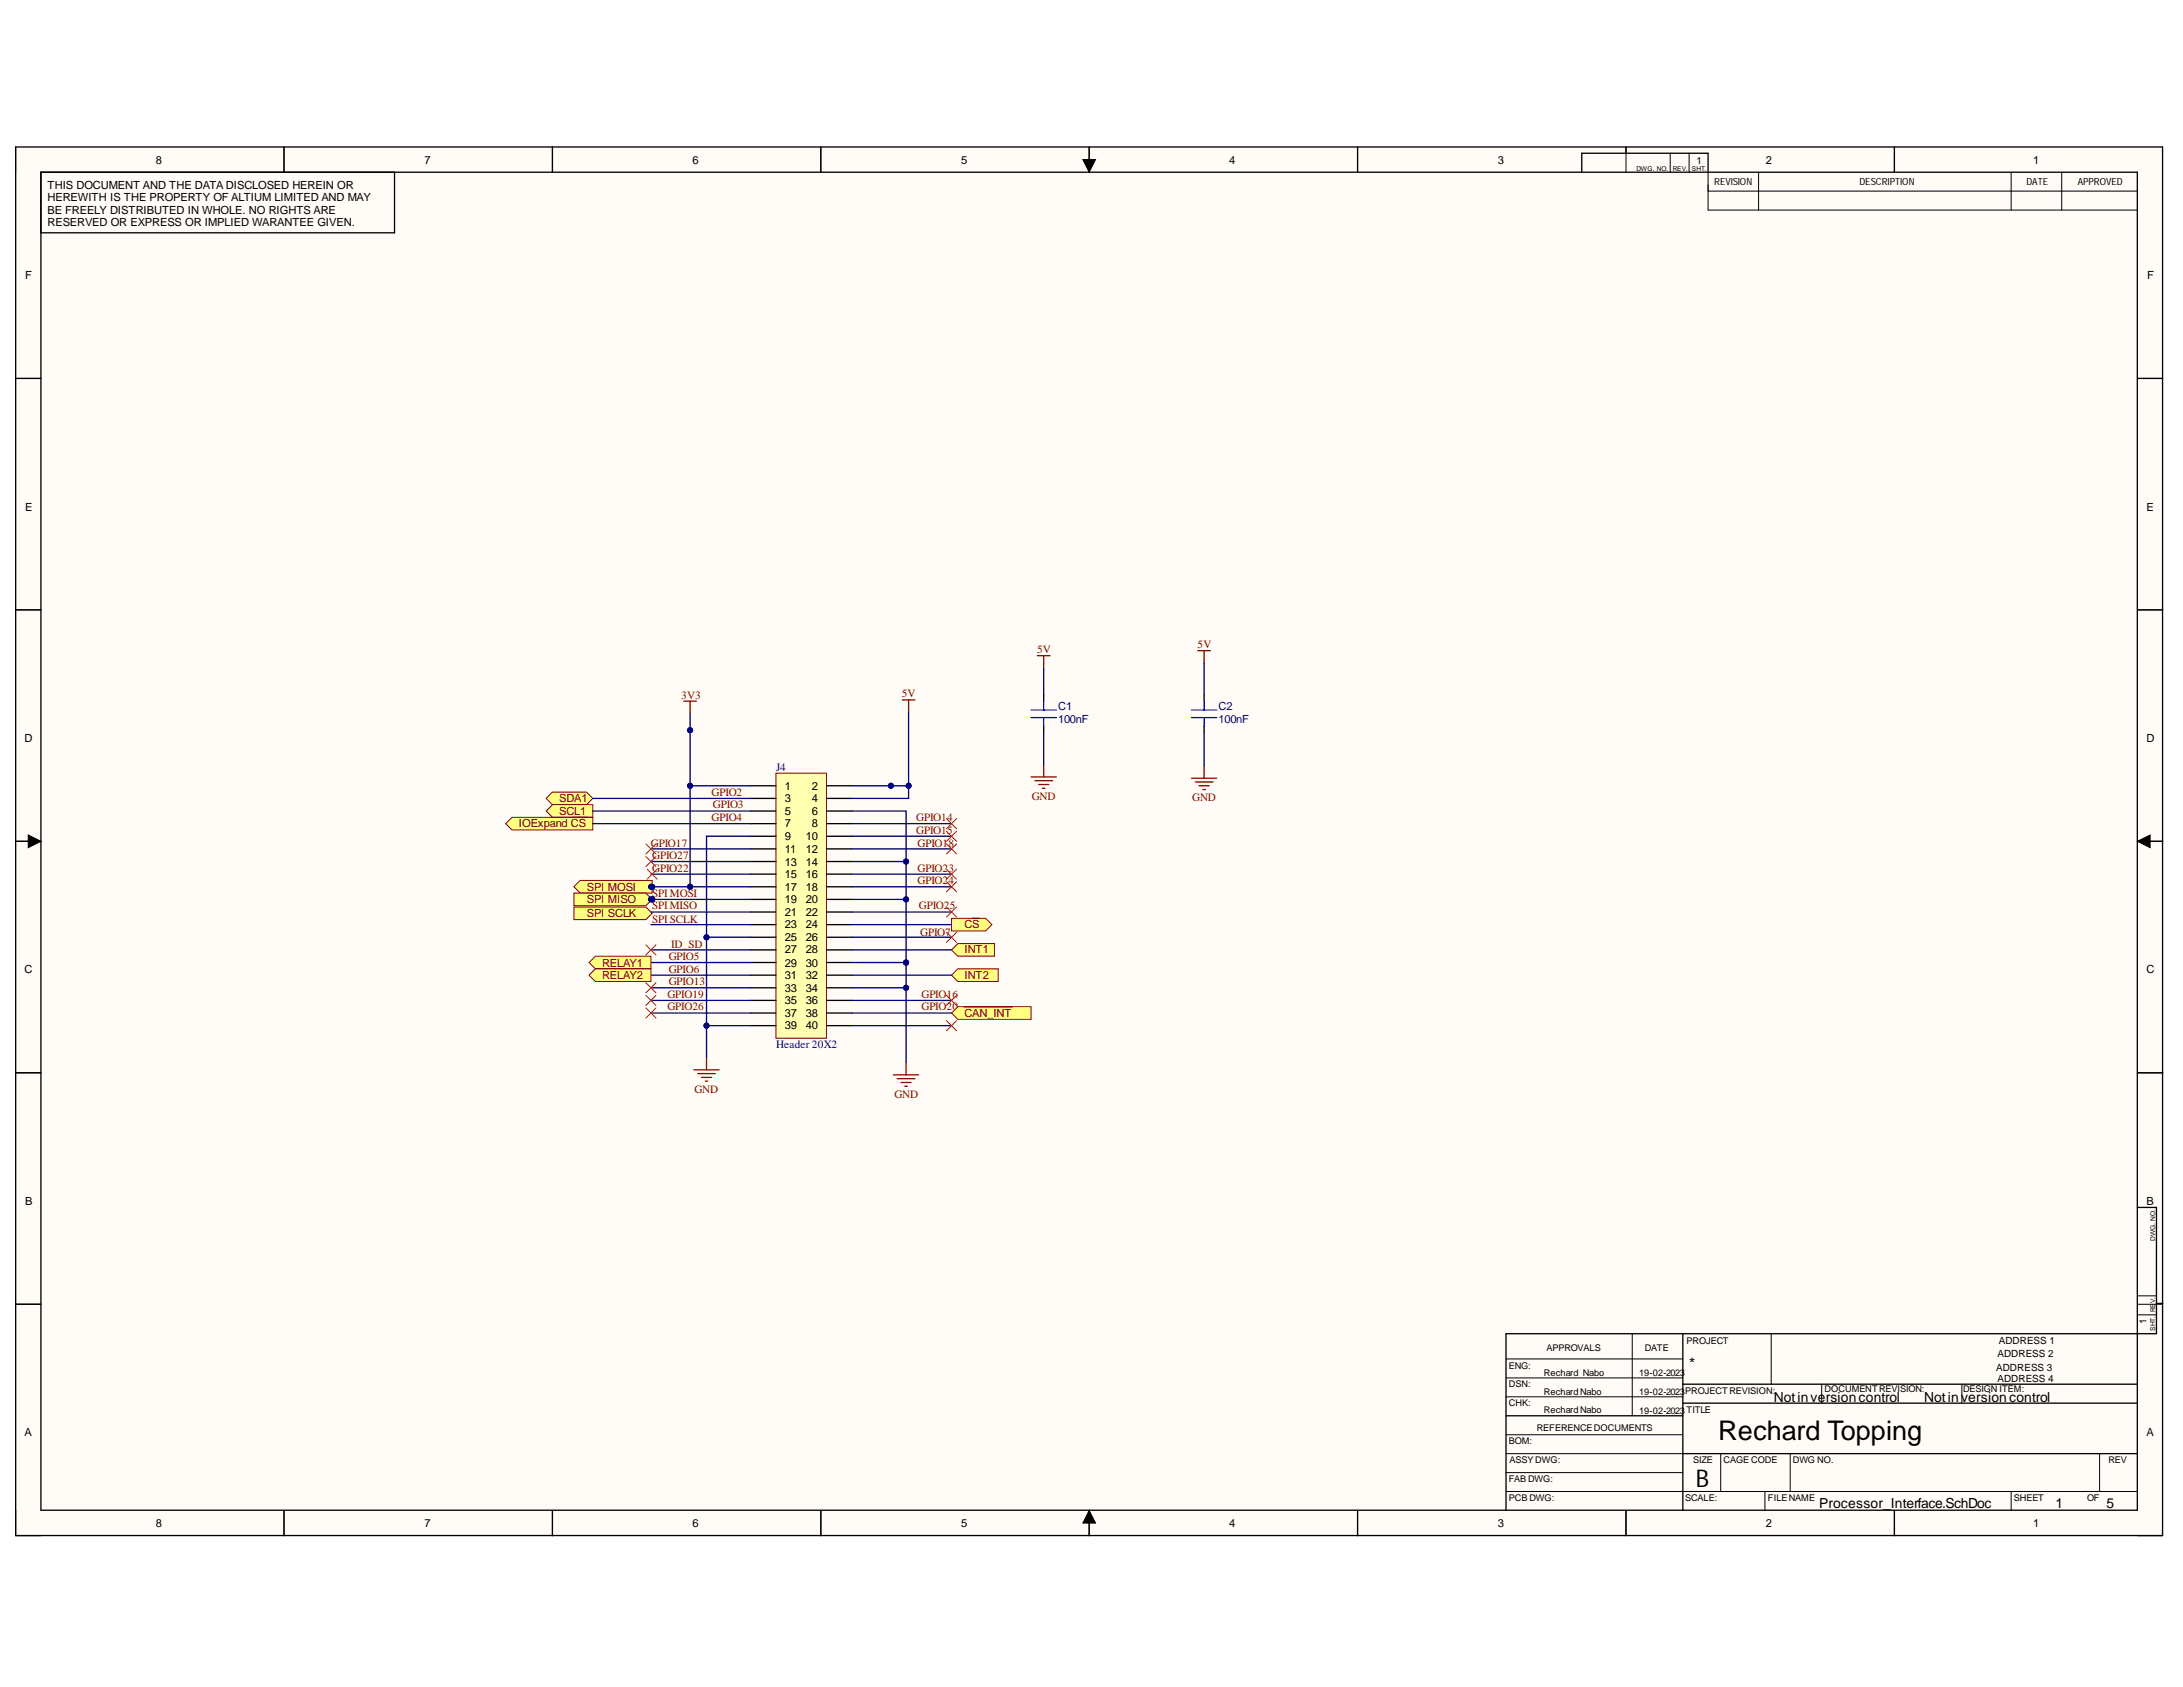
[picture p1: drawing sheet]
<svg xmlns="http://www.w3.org/2000/svg" width="279mm" height="216mm" viewBox="0 0 279 216" stroke-linecap="round" stroke-linejoin="round" font-family="sans-serif">
<defs><g id="words">
<text font-size="3.5" x="219.9" y="184.3">Rechard Topping</text>
<text font-size="3.1" x="217" y="190.3">B</text>
<text font-size="2" x="216.2" y="175.1">*</text>
<g font-size="1.8">
<text x="227" y="179.4">Notinve</text>
<text x="233.7" y="179.4">rsioncontrol</text>
<text x="246.3" y="179.4">Notinversioncontrol</text>
<text x="232.8" y="193">Processor_Interface.SchDoc</text>
<text x="263.1" y="193">1</text>
<text x="269.6" y="193">5</text>
</g>
<g font-size="1.4">
<text x="19.9" y="20.9">8</text>
<text x="54.3" y="20.9">7</text>
<text x="88.6" y="20.9">6</text>
<text x="123" y="20.9">5</text>
<text x="157.3" y="20.9">4</text>
<text x="191.7" y="20.9">3</text>
<text x="226" y="20.9">2</text>
<text x="260.2" y="20.9">1</text>
<text x="6.1" y="24.2">THIS DOCUMENT AND THE DATA DISCLOSED HEREIN OR</text>
<text x="6.1" y="25.8">HEREWITH IS THE PROPERTY OF ALTIUM LIMITED AND MAY</text>
<text x="6.1" y="27.4">BE FREELY DISTRIBUTED IN WHOLE. NO RIGHTS ARE</text>
<text x="6.1" y="29">RESERVED OR EXPRESS OR IMPLIED WARANTEE GIVEN.</text>
<text x="3.2" y="35.7">F</text>
<text x="274.8" y="35.7">F</text>
<text x="3.2" y="65.4">E</text>
<text x="274.7" y="65.4">E</text>
<text x="3.1" y="95">D</text>
<text x="274.7" y="95">D</text>
<text x="100.5" y="101.1">1</text>
<text x="103.9" y="101.1">2</text>
<text x="100.5" y="102.7">3</text>
<text x="100.5" y="104.3">5</text>
<text x="100.5" y="105.9">7</text>
<text x="100.5" y="107.5">9</text>
<text x="103.2" y="107.5">10</text>
<text x="103.9" y="102.7">4</text>
<text x="103.9" y="104.3">6</text>
<text x="103.9" y="105.9">8</text>
<text x="100.5" y="109.1">11</text>
<text x="100.5" y="110.8">13</text>
<text x="100.5" y="112.4">15</text>
<text x="103.2" y="109.1">12</text>
<text x="103.2" y="110.8">14</text>
<text x="103.2" y="112.4">16</text>
<text x="100.5" y="114">17</text>
<text x="100.5" y="115.6">19</text>
<text x="100.5" y="117.2">21</text>
<text x="100.5" y="118.8">23</text>
<text x="103.2" y="114">18</text>
<text x="103.2" y="115.6">20</text>
<text x="103.2" y="117.2">22</text>
<text x="103.2" y="118.8">24</text>
<text x="3.1" y="124.6">C</text>
<text x="100.5" y="120.4">25</text>
<text x="100.5" y="122">27</text>
<text x="100.5" y="123.7">29</text>
<text x="100.5" y="125.3">31</text>
<text x="103.2" y="120.4">26</text>
<text x="103.2" y="122">28</text>
<text x="103.2" y="123.7">30</text>
<text x="103.2" y="125.3">32</text>
<text x="274.7" y="124.6">C</text>
<text x="100.5" y="126.9">33</text>
<text x="100.5" y="128.5">35</text>
<text x="100.5" y="130.1">37</text>
<text x="100.5" y="131.7">39</text>
<text x="103.2" y="126.9">34</text>
<text x="103.2" y="128.5">36</text>
<text x="103.2" y="130.1">38</text>
<text x="103.2" y="131.7">40</text>
<text x="3.2" y="154.2">B</text>
<text x="274.7" y="154.2">B</text>
<text x="3.1" y="183.8">A</text>
<text x="274.7" y="183.8">A</text>
<text x="19.9" y="195.4">8</text>
<text x="54.3" y="195.4">7</text>
<text x="88.6" y="195.4">6</text>
<text x="123" y="195.4">5</text>
<text x="157.3" y="195.4">4</text>
<text x="191.7" y="195.4">3</text>
<text x="226" y="195.4">2</text>
<text x="260.2" y="195.4">1</text>
</g>
<g font-size="1.4" fill="#800000">
<text x="132.7" y="83.6">5V</text>
<text x="153.3" y="82.9">5V</text>
<text x="87.2" y="89.4">3V3</text>
<text x="115.4" y="89.3">5V</text>
<text x="91.1" y="101.8">GPIO2</text>
<text x="66.4" y="105.9">IOExpand CS</text>
<text x="71.6" y="102.7">SDA1</text>
<text x="71.6" y="104.3">SCL1</text>
<text x="91.1" y="105.1">GPIO4</text>
<text x="91.2" y="103.4">GPIO3</text>
<text x="117.3" y="105.1">GPIO14</text>
<text x="117.3" y="106.7">GPIO15</text>
<text x="132.1" y="102.3">GND</text>
<text x="152.6" y="102.5">GND</text>
<text x="83.3" y="108.3">GPIO17</text>
<text x="83.5" y="111.6">GPIO22</text>
<text x="83.5" y="109.9">GPIO27</text>
<text x="117.4" y="108.3">GPIO18</text>
<text x="117.4" y="111.6">GPIO23</text>
<text x="117.4" y="113.2">GPIO24</text>
<text x="75.1" y="114">SPI MOSI</text>
<text x="75.1" y="115.6">SPI MISO</text>
<text x="75.1" y="117.4">SPI SCLK</text>
<text x="83.5" y="114.8">SPI MOSI</text>
<text x="83.5" y="116.4">SPI MISO</text>
<text x="83.5" y="118.1">SPI SCLK</text>
<text x="117.6" y="116.4">GPIO25</text>
<text x="117.8" y="119.8">GPIO7</text>
<text x="123.4" y="118.8">CS</text>
<text x="77.1" y="123.7">RELAY1</text>
<text x="77.1" y="125.3">RELAY2</text>
<text x="85.6" y="122.9">GPIO5</text>
<text x="85.6" y="124.5">GPIO6</text>
<text x="85.9" y="121.3">ID_SD</text>
<text x="123.4" y="122">INT1</text>
<text x="123.4" y="125.3">INT2</text>
<text x="85.4" y="127.7">GPIO19</text>
<text x="85.4" y="129.3">GPIO26</text>
<text x="85.6" y="126.1">GPIO13</text>
<text x="117.9" y="127.7">GPIO16</text>
<text x="117.9" y="129.3">GPIO20</text>
<text x="123.4" y="130.1">CAN_INT</text>
<text x="88.9" y="139.8">GND</text>
<text x="114.5" y="140.5">GND</text>
</g>
<g font-size="1.4" fill="#000080">
<text x="135.4" y="92.5">100nF</text>
<text x="135.4" y="90.9">C1</text>
<text x="156" y="92.5">100nF</text>
<text x="156" y="90.9">C2</text>
<text x="99.4" y="98.6">J4</text>
<text x="99.4" y="134.2">Header 20X2</text>
</g>
<g font-size="1.3">
<text x="217.1" y="20.9">1</text>
<text x="219.4" y="23.7">REVISION</text>
<text x="238" y="23.7">DESCRIPTION</text>
<text x="259.4" y="23.7">DATE</text>
<text x="266" y="23.7">APPROVED</text>
<text x="255.7" y="173.7">ADDRESS 2</text>
<text x="255.8" y="172">ADDRESS 1</text>
<text x="274.7" y="169.5" transform="rotate(-90 274.7 169.5)">1</text>
<text x="255.5" y="175.4">ADDRESS 3</text>
<text x="255.7" y="176.8">ADDRESS 4</text>
</g>
<g font-size="1.2">
<text x="197.9" y="172.9">APPROVALS</text>
<text x="210.5" y="172.9">DATE</text>
<text x="215.9" y="172">PROJECT</text>
<text x="193.1" y="175.1">ENG:</text>
<text x="193.1" y="177.5">DSN:</text>
<text x="193.1" y="180">CHK:</text>
<text x="197.6" y="176.1">Rechard Nabo</text>
<text x="197.6" y="178.5">RechardNabo</text>
<text x="209.8" y="176.1">19-02-2023</text>
<text x="209.8" y="178.5">19-02-2023</text>
<text x="215.7" y="178.4">PROJECTREVISION:</text>
<text x="233.5" y="178.2">DOCUMENTREVISION:</text>
<text x="251.3" y="178.2">DESIGN ITEM:</text>
<text x="193.1" y="184.9">BOM:</text>
<text x="196.7" y="183.1">REFERENCEDOCUMENTS</text>
<text x="197.6" y="180.8">RechardNabo</text>
<text x="209.8" y="181">19-02-2023</text>
<text x="215.9" y="180.8">TITLE</text>
<text x="193.1" y="189.7">FAB DWG:</text>
<text x="193.2" y="187.2">ASSY DWG:</text>
<text x="216.7" y="187.2">SIZE</text>
<text x="220.6" y="187.2">CAGE CODE</text>
<text x="229.5" y="187.2">DWG NO.</text>
<text x="269.8" y="187.2">REV</text>
<text x="193.1" y="192.1">PCB DWG:</text>
<text x="215.7" y="192.1">SCALE:</text>
<text x="226.3" y="192.1">FILENAME</text>
<text x="257.8" y="192.1">SHEET</text>
<text x="267.1" y="192.1">OF</text>
</g>
<g font-size=".8">
<text x="209.4" y="21.9">DWG. NO.</text>
<text x="214.1" y="21.9">REV.</text>
<text x="216.5" y="21.9">SHT.</text>
<text x="275.8" y="158.8" transform="rotate(-90 275.8 158.8)">DWG. NO.</text>
<text x="275.8" y="168" transform="rotate(-90 275.8 168)">RE</text>
<text x="275.8" y="166.8" transform="rotate(-90 275.8 166.8)">V.</text>
<text x="275.8" y="170.3" transform="rotate(-90 275.8 170.3)">SHT.</text>
</g>
</g></defs>
<g fill="#fffcf8">
<path d="M2 18.8h274.8v177.7h-274.8z" fill-rule="evenodd"/>
<path d="M5.2 22h268.4v171.3h-268.4z" fill-rule="evenodd"/>
</g>
<g fill="none" stroke="#000" stroke-width=".13">
<path d="M2 18.8v3.2M36.3 18.8v3.2M70.7 18.8v3.2M105.1 18.8v3.2M139.4 18.8v3.2M173.8 18.8v3.2M208.1 18.8v3.2M213.8 19.6v2.4M216.2 19.6v2.4M242.5 18.8v3.2M138.6 20.4h1.6l-.8 1.6zM218.6 22v4.9h55"/>
<path d="M218.6 24.5h55M225.1 22v4.9M257.4 22v4.9M263.9 22v4.9M2 48.4h3.2M273.6 48.4h3.2M2 78h3.2M273.6 78h3.2M2 107.7h3.2M3.6 106.9l1.6 .8-1.6 .8zM273.6 107.7l1.6-.8v1.6zM273.6 107.7h3.2"/>
<path d="M2 137.3h3.2M273.6 137.3h3.2M2 166.9h3.2M192.8 176.3h22.6M192.8 173.9h22.6M192.8 178.8h22.6M208.9 170.7v10.5M226.7 170.7v6.4M233.2 177.1v2.5M251.1 177.1v2.5M273.6 166.9h3.2M273.6 168.3h2.4"/>
<path d="M273.6 165.8h2.4M2 193.3v3.2h3.2M36.3 193.3v3.2M70.7 193.3v3.2M105.1 193.3v3.2M139.4 193.3l.8 1.6h-1.6zM139.4 193.3v3.2M173.8 193.3v3.2M192.8 190.9h80.8M192.8 186h22.6M192.8 183.6h22.6M192.8 188.5h22.6"/>
<path d="M208.1 193.3v3.2M220.2 186v4.9M225.9 190.9v2.4M229.1 186v4.9M242.5 193.3v3.2M257.4 190.9v2.4M268.7 186v4.9M273.6 196.5h3.2"/>
</g>
<g fill="none" stroke="#000" stroke-width=".17">
<path d="M2 18.8h274.8v177.7h-274.8zM36.3 18.8v3.2M70.7 18.8v3.2M105.1 18.8v3.2M139.4 18.8v3.2M173.8 18.8v3.2M208.1 18.8v.8M242.5 18.8v3.2M5.2 22h268.4v171.3h-268.4zM50.5 22v7.8h-45.3M202.4 22v-2.4h16.2v2.4M2 48.4h3.2"/>
<path d="M273.6 48.4h3.2M2 78h3.2M273.6 78h3.2M2 107.7h3.2M273.6 107.7h3.2M2 137.3h3.2M273.6 137.3h3.2M273.6 154.5h2.4v16.2h-83.2v22.6M2 166.9h3.2M215.4 177.1h58.2M215.4 170.7v22.6M215.4 179.6h58.2"/>
<path d="M276 166.8h.8M36.3 193.3v3.2M70.7 193.3v3.2M105.1 193.3v3.2M139.4 193.3v3.2M173.8 193.3v3.2M192.8 181.2h22.6M208.1 193.3v3.2M215.4 186h58.2M242.5 193.3v3.2"/>
</g>
<path d="M138.6 20.4h1.6l-.8 1.6zM3.6 106.9l1.6 .8-1.6 .8zM273.6 107.7l1.6-.8v1.6zM139.4 193.3l.8 1.6h-1.6z" fill="#000"/>
<path d="M99.3 98.9h6.5v34h-6.5z" fill-rule="evenodd" fill="#ffffb0"/>
<path d="M99.3 98.9h6.5v34h-6.5z" fill="none" stroke="#800000" stroke-width=".13"/>
<g fill="none" stroke="#000" stroke-width=".17">
<path d="M133.6 88.9v.8M133.6 93v.8M154.1 88.9v.8M154.1 93v.8M96.1 100.6h3.2M96.1 102.2h3.2M96.1 103.8h3.2M96.1 105.4h3.2M96.1 107h3.2M96.1 108.6h3.2M96.1 110.3h3.2M96.1 111.9h3.2"/>
<path d="M96.1 113.5h3.2M96.1 115.1h3.2M96.1 116.7h3.2M96.1 118.3h3.2M96.1 120h3.2M105.8 100.6h3.2M105.8 102.2h3.2M105.8 103.8h3.2M105.8 105.4h3.2M105.8 107h3.2M105.8 108.6h3.2M105.8 110.3h3.2"/>
<path d="M105.8 111.9h3.2M105.8 113.5h3.2M105.8 115.1h3.2M105.8 116.7h3.2M105.8 118.3h3.2M105.8 120h3.2M96.1 121.6h3.2M96.1 123.2h3.2M96.1 124.8h3.2M96.1 126.4h3.2M96.1 128h3.2M96.1 129.6h3.2"/>
<path d="M96.1 131.3h3.2M105.8 121.6h3.2M105.8 123.2h3.2M105.8 124.8h3.2M105.8 126.4h3.2M105.8 128h3.2M105.8 129.6h3.2M105.8 131.3h3.2"/>
</g>
<path d="M132 91.8h3.2M132 90.9h3.2M133.6 89.7v1.2M133.6 91.8v1.2M152.5 91.8h3.2M152.5 90.9h3.2M154.1 89.7v1.2M154.1 91.8v1.2" fill="none" stroke="#00f" stroke-width=".17"/>
<g fill="none" stroke="#800000" stroke-width=".17">
<path d="M87.5 89.7h1.6M88.3 89.7v1.7M115.5 89.6h1.6M116.3 89.6v1.6M132 99.4h3.2M132.5 99.9h2.2M132.8 83.9h1.6M133.6 83.9v1.6M133.6 97.8v1.6M152.5 99.6h3.2M153.3 83.3h1.6M154.1 83.3v1.6"/>
<path d="M154.1 98v1.6M132.9 100.4h1.3M133.4 100.9h.3M153 100.1h2.2M153.5 100.6h1.3M154 101h.3M88.8 136.9h3.2M89.3 137.4h2.3M89.8 137.9h1.3M90.3 138.4h.3M90.4 135.3v1.6M114.3 137.6h3.3"/>
<path d="M114.8 138h2.3M115.3 138.5h1.3M115.8 139h.3M116 135.9v1.7"/>
</g>
<path d="M121.8 117.5h4.3l.9 .8-.9 .8h-4.3z" fill-rule="evenodd" fill="#ffff80"/>
<path d="M121.8 117.5h4.3l.9 .8-.9 .8h-4.3z" fill="none" stroke="#800000" stroke-width=".13"/>
<path d="M124.4 117.5h.9" fill="none" stroke="#800000" stroke-width=".17"/>
<path d="M121.8 121.6l.8-.8h4.7v1.6h-4.7z" fill-rule="evenodd" fill="#ffff80"/>
<path d="M121.8 121.6l.8-.8h4.7v1.6h-4.7z" fill="none" stroke="#800000" stroke-width=".13"/>
<path d="M122.6 124h5.2v1.6h-5.2l-.8-.8z" fill-rule="evenodd" fill="#ffff80"/>
<path d="M122.6 124h5.2v1.6h-5.2l-.8-.8z" fill="none" stroke="#800000" stroke-width=".13"/>
<circle cx="83.5" cy="115.1" r=".32" fill="#000080"/>
<circle cx="83.5" cy="115.1" r=".32" fill="none" stroke="#000080" stroke-width=".13"/>
<path d="M74.3 112.7h9.2v1.6h-9.2l-.9-.8z" fill-rule="evenodd" fill="#ffff80"/>
<path d="M74.3 112.7h9.2v1.6h-9.2l-.9-.8z" fill="none" stroke="#800000" stroke-width=".13"/>
<circle cx="83.5" cy="113.5" r=".32" fill="#000080"/>
<circle cx="83.5" cy="113.5" r=".32" fill="none" stroke="#000080" stroke-width=".13"/>
<path d="M73.4 114.3h9.3l.8 .8-.8 .8h-9.3z" fill-rule="evenodd" fill="#ffff80"/>
<path d="M73.4 114.3h9.3l.8 .8-.8 .8h-9.3z" fill="none" stroke="#800000" stroke-width=".13"/>
<circle cx="83.5" cy="115.1" r=".32" fill="#000080"/>
<circle cx="83.5" cy="115.1" r=".32" fill="none" stroke="#000080" stroke-width=".13"/>
<path d="M73.4 116.1h9.3l.8 .8-.8 .8h-9.3z" fill-rule="evenodd" fill="#ffff80"/>
<path d="M73.4 116.1h9.3l.8 .8-.8 .8h-9.3z" fill="none" stroke="#800000" stroke-width=".13"/>
<path d="M69.9 102.2l.8-.8h4.4l.8 .8-.8 .8h-4.4z" fill-rule="evenodd" fill="#ffff80"/>
<path d="M69.9 102.2l.8-.8h4.4l.8 .8-.8 .8h-4.4z" fill="none" stroke="#800000" stroke-width=".13"/>
<path d="M69.9 103.8l.8-.8h5.2v1.6h-5.2z" fill-rule="evenodd" fill="#ffff80"/>
<path d="M69.9 103.8l.8-.8h5.2v1.6h-5.2z" fill="none" stroke="#800000" stroke-width=".13"/>
<path d="M64.7 105.4l.8-.8h10.4v1.6h-10.4z" fill-rule="evenodd" fill="#ffff80"/>
<path d="M64.7 105.4l.8-.8h10.4v1.6h-10.4z" fill="none" stroke="#800000" stroke-width=".13"/>
<path d="M73.2 104.6h1.9" fill="none" stroke="#800000" stroke-width=".17"/>
<g fill="none" stroke="#000080" stroke-width=".17">
<path d="M75.9 102.2h20.2M75.9 103.8h20.2M109 100.6h5v.1M109 120h12.8M109 118.3h12.8M109 116.7h12.8M109 113.5h12.8M109 111.9h12.8M109 108.6h12.8M109 107h12.8M109 105.4h12.8M109 131.3h12.8"/>
<path d="M109 129.6h12.8M109 128h12.8M109 124.8h12.8M109 121.6h12.8"/>
</g>
<circle cx="114" cy="100.6" r=".32" fill="#000080"/>
<circle cx="114" cy="100.6" r=".32" fill="none" stroke="#000080" stroke-width=".13"/>
<path d="M96.1 100.6h-7.8v12.9" fill="none" stroke="#000080" stroke-width=".17"/>
<circle cx="88.3" cy="100.6" r=".32" fill="#000080"/>
<circle cx="88.3" cy="100.6" r=".32" fill="none" stroke="#000080" stroke-width=".13"/>
<circle cx="88.3" cy="113.5" r=".32" fill="#000080"/>
<circle cx="88.3" cy="113.5" r=".32" fill="none" stroke="#000080" stroke-width=".13"/>
<path d="M83.3 115.1h12.8M83.3 118.3h12.8M83.3 116.7h12.8M83.3 129.6h12.8M83.3 128h12.8M83.3 126.4h12.8M83.3 124.8h12.8M83.3 123.2h12.8M83.3 121.6h12.8" fill="none" stroke="#000080" stroke-width=".17"/>
<circle cx="83.5" cy="115.1" r=".32" fill="#000080"/>
<circle cx="83.5" cy="115.1" r=".32" fill="none" stroke="#000080" stroke-width=".13"/>
<circle cx="83.3" cy="115.1" r=".32" fill="#000080"/>
<circle cx="83.3" cy="115.1" r=".32" fill="none" stroke="#000080" stroke-width=".13"/>
<path d="M83.3 113.5h12.8" fill="none" stroke="#000080" stroke-width=".17"/>
<circle cx="88.3" cy="113.5" r=".32" fill="#000080"/>
<circle cx="88.3" cy="113.5" r=".32" fill="none" stroke="#000080" stroke-width=".13"/>
<circle cx="83.5" cy="113.5" r=".32" fill="#000080"/>
<circle cx="83.5" cy="113.5" r=".32" fill="none" stroke="#000080" stroke-width=".13"/>
<circle cx="83.3" cy="113.5" r=".32" fill="#000080"/>
<circle cx="83.3" cy="113.5" r=".32" fill="none" stroke="#000080" stroke-width=".13"/>
<path d="M75.9 105.4h20.2M83.3 111.9h12.8M83.3 110.3h12.8M83.3 108.6h12.8M90.4 120v11.3" fill="none" stroke="#000080" stroke-width=".17"/>
<circle cx="90.4" cy="131.3" r=".32" fill="#000080"/>
<circle cx="90.4" cy="131.3" r=".32" fill="none" stroke="#000080" stroke-width=".13"/>
<circle cx="90.4" cy="120" r=".32" fill="#000080"/>
<circle cx="90.4" cy="120" r=".32" fill="none" stroke="#000080" stroke-width=".13"/>
<path d="M116.3 100.6v1.6h-7.3" fill="none" stroke="#000080" stroke-width=".17"/>
<circle cx="116.3" cy="100.6" r=".32" fill="#000080"/>
<circle cx="116.3" cy="100.6" r=".32" fill="none" stroke="#000080" stroke-width=".13"/>
<path d="M88.3 93.5v7.1" fill="none" stroke="#000080" stroke-width=".17"/>
<circle cx="88.3" cy="100.6" r=".32" fill="#000080"/>
<circle cx="88.3" cy="100.6" r=".32" fill="none" stroke="#000080" stroke-width=".13"/>
<circle cx="88.3" cy="93.5" r=".32" fill="#000080"/>
<circle cx="88.3" cy="93.5" r=".32" fill="none" stroke="#000080" stroke-width=".13"/>
<path d="M88.3 91.4v2.1h-.1" fill="none" stroke="#000080" stroke-width=".17"/>
<circle cx="88.3" cy="93.5" r=".32" fill="#000080"/>
<circle cx="88.3" cy="93.5" r=".32" fill="none" stroke="#000080" stroke-width=".13"/>
<path d="M109 123.2h7" fill="none" stroke="#000080" stroke-width=".17"/>
<circle cx="116" cy="123.2" r=".32" fill="#000080"/>
<circle cx="116" cy="123.2" r=".32" fill="none" stroke="#000080" stroke-width=".13"/>
<path d="M109 103.8h7v19.4" fill="none" stroke="#000080" stroke-width=".17"/>
<circle cx="116" cy="110.3" r=".32" fill="#000080"/>
<circle cx="116" cy="110.3" r=".32" fill="none" stroke="#000080" stroke-width=".13"/>
<circle cx="116" cy="115.1" r=".32" fill="#000080"/>
<circle cx="116" cy="115.1" r=".32" fill="none" stroke="#000080" stroke-width=".13"/>
<circle cx="116" cy="123.2" r=".32" fill="#000080"/>
<circle cx="116" cy="123.2" r=".32" fill="none" stroke="#000080" stroke-width=".13"/>
<path d="M116 126.4v9.5" fill="none" stroke="#000080" stroke-width=".17"/>
<circle cx="116" cy="126.4" r=".32" fill="#000080"/>
<circle cx="116" cy="126.4" r=".32" fill="none" stroke="#000080" stroke-width=".13"/>
<path d="M109 110.3h7" fill="none" stroke="#000080" stroke-width=".17"/>
<circle cx="116" cy="110.3" r=".32" fill="#000080"/>
<circle cx="116" cy="110.3" r=".32" fill="none" stroke="#000080" stroke-width=".13"/>
<path d="M109 115.1h7" fill="none" stroke="#000080" stroke-width=".17"/>
<circle cx="116" cy="115.1" r=".32" fill="#000080"/>
<circle cx="116" cy="115.1" r=".32" fill="none" stroke="#000080" stroke-width=".13"/>
<path d="M133.6 85.5v3.4M133.6 93.8v4M154.1 84.9v4M154.1 93.8v4.2M96.1 131.3h-5.7v4" fill="none" stroke="#000080" stroke-width=".17"/>
<circle cx="90.4" cy="131.3" r=".32" fill="#000080"/>
<circle cx="90.4" cy="131.3" r=".32" fill="none" stroke="#000080" stroke-width=".13"/>
<path d="M96.1 107h-5.7v13h5.7" fill="none" stroke="#000080" stroke-width=".17"/>
<circle cx="90.4" cy="120" r=".32" fill="#000080"/>
<circle cx="90.4" cy="120" r=".32" fill="none" stroke="#000080" stroke-width=".13"/>
<path d="M116 123.2v3.2h-7" fill="none" stroke="#000080" stroke-width=".17"/>
<circle cx="116" cy="126.4" r=".32" fill="#000080"/>
<circle cx="116" cy="126.4" r=".32" fill="none" stroke="#000080" stroke-width=".13"/>
<circle cx="116" cy="123.2" r=".32" fill="#000080"/>
<circle cx="116" cy="123.2" r=".32" fill="none" stroke="#000080" stroke-width=".13"/>
<path d="M116.3 91.2v9.4h-2.3" fill="none" stroke="#000080" stroke-width=".17"/>
<circle cx="114" cy="100.6" r=".32" fill="#000080"/>
<circle cx="114" cy="100.6" r=".32" fill="none" stroke="#000080" stroke-width=".13"/>
<circle cx="116.3" cy="100.6" r=".32" fill="#000080"/>
<circle cx="116.3" cy="100.6" r=".32" fill="none" stroke="#000080" stroke-width=".13"/>
<g fill="none" stroke="#f00" stroke-width=".13">
<path d="M82.7 108l1.3 1.3M82.7 109.6l1.3 1.3M82.8 111.2l1.3 1.3M84 108l-1.3 1.3M84 109.6l-1.3 1.3M84.1 111.2l-1.3 1.3M121.1 104.8l1.3 1.3M121.1 106.4l1.3 1.3M121.1 108l1.3 1.3M121.1 111.2l1.3 1.3M121.1 112.8l1.3 1.3M121.1 116.1l1.3 1.3"/>
<path d="M121.1 119.3l1.3 1.3M122.4 104.8l-1.3 1.3M122.4 106.4l-1.3 1.3M122.4 108l-1.3 1.3M122.4 111.2l-1.3 1.3M122.4 112.8l-1.3 1.3M122.4 116.1l-1.3 1.3M122.4 119.3l-1.3 1.3M82.7 120.9l1.3 1.3M82.7 125.8l1.3 1.3M82.7 127.4l1.3 1.3M82.7 129l1.3 1.3"/>
<path d="M84 120.9l-1.3 1.3M84 125.8l-1.3 1.3M84 127.4l-1.3 1.3M84 129l-1.3 1.3M121.1 130.6l1.3 1.3M121.1 127.4l1.3 1.3M122.4 130.6l-1.3 1.3M122.4 127.4l-1.3 1.3"/>
</g>
<path d="M75.4 123.2l.8-.8h7.1v1.6h-7.1z" fill-rule="evenodd" fill="#ffff80"/>
<path d="M75.4 123.2l.8-.8h7.1v1.6h-7.1z" fill="none" stroke="#800000" stroke-width=".13"/>
<path d="M76.2 124h7.1v1.6h-7.1l-.8-.8z" fill-rule="evenodd" fill="#ffff80"/>
<path d="M76.2 124h7.1v1.6h-7.1l-.8-.8z" fill="none" stroke="#800000" stroke-width=".13"/>
<path d="M121.8 129.6l.8-.8h9.4v1.7h-9.4z" fill-rule="evenodd" fill="#ffff80"/>
<path d="M121.8 129.6l.8-.8h9.4v1.7h-9.4z" fill="none" stroke="#800000" stroke-width=".13"/>
<path d="M123.4 128.8h6.2" fill="none" stroke="#800000" stroke-width=".17"/>
<use href="#words"/>
</svg>
